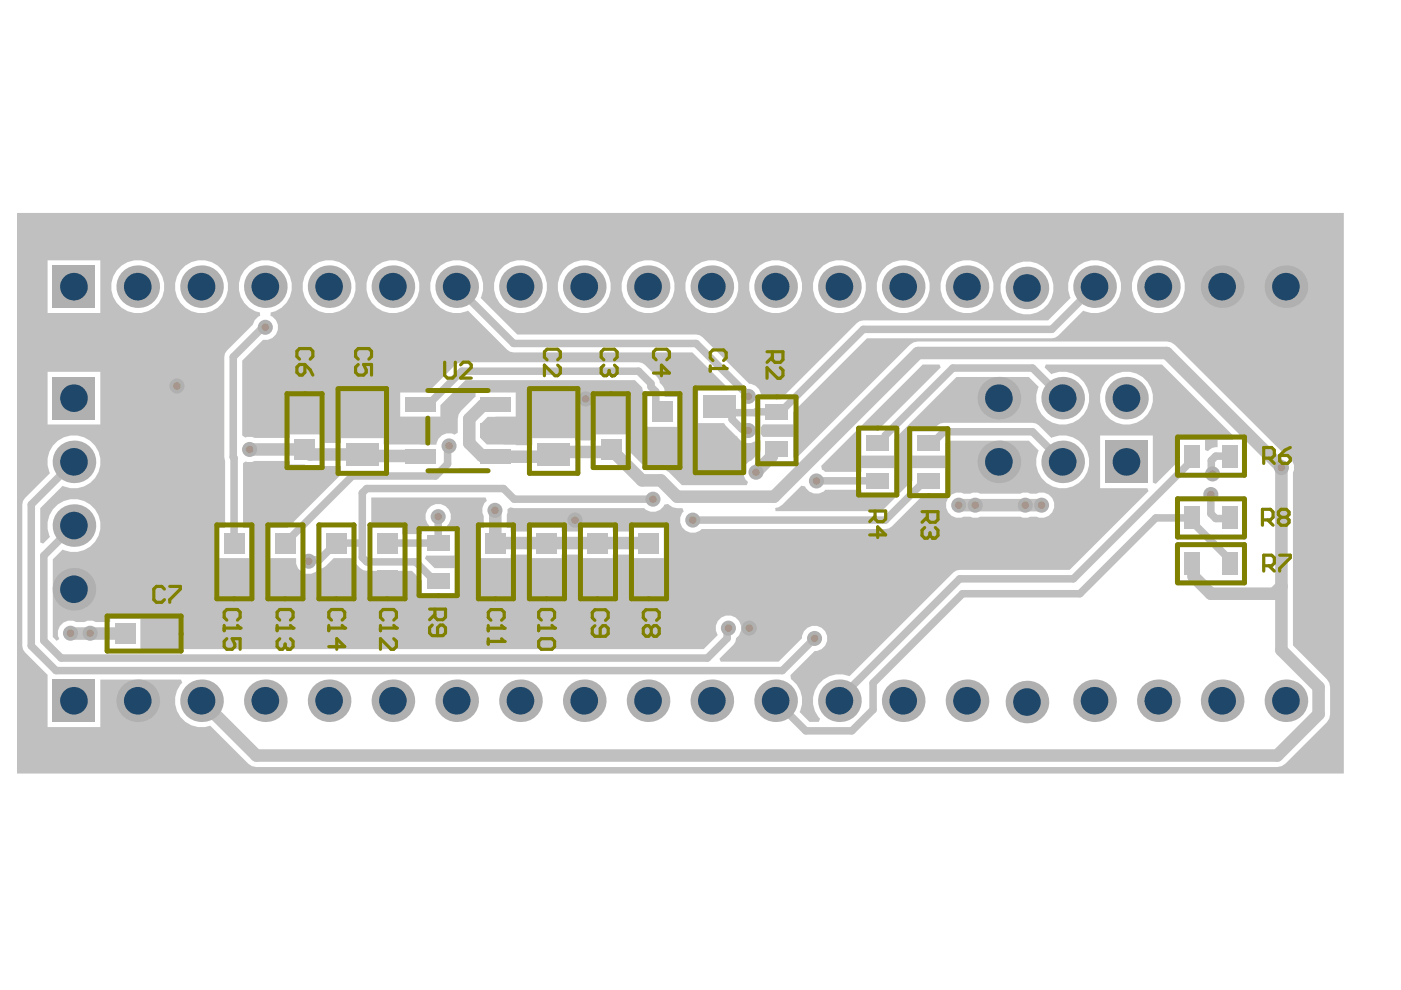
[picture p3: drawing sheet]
<svg xmlns="http://www.w3.org/2000/svg" width="297mm" height="210mm" viewBox="0 0 297 210" stroke-linecap="round" stroke-linejoin="round" font-family="sans-serif">
<path d="M3.6 45.1v118.9h281.3v-118.9zM10.1 55.2h11.2v11.2h-11.2zM23.6 60.8a5.6 5.6 0 0 1 11.2 0 5.6 5.6 0 0 1-11.2 0zM37.1 60.8a5.6 5.6 0 0 1 11.3 0 5.6 5.6 0 0 1-11.3 0zM64.1 60.8a5.7 5.7 0 0 1 11.3 0 5.7 5.7 0 0 1-11.3 0zM77.7 60.8a5.6 5.6 0 0 1 11.2 0 5.6 5.6 0 0 1-11.2 0zM11.2 94.5a5.6 5.6 0 0 1 7.6-1.3 5.6 5.6 0 0 1 1.8 7.4 5.6 5.6 0 0 1-7.3 2.4l-4.8 4.8v7.2l.7 .3 1.4-1.5a5.6 5.6 0 0 1 4.3-7.9 5.6 5.6 0 0 1 6.3 6.3 5.6 5.6 0 0 1-7.9 4.3l-2.1 2.1v16.5l.8 .8 .6-.4a2.65 2.65 0 0 1 .4-3.2 2.65 2.65 0 0 1 3.2-.4h1.7l.7-.3h1l.7 .3h3.1v-.7h6.4v6.4h.6h118.8l3-2.9-.4-1a2.71 2.71 0 0 1 3.6-3.1 2.71 2.71 0 0 1 .7 4.8l-.2 .7-.4 .6-3 3 .3 .6h12.3l4.9-5a2.68 2.68 0 0 1 2.7-2.6 2.68 2.68 0 0 1 2.7 2.6 2.68 2.68 0 0 1-2.7 2.7l-5.1 5.2 .1 .8a5.5 5.5 0 0 1 1.8 7l2.1 2.1h2l.3-.7-.4-.4a5.6 5.6 0 0 1 0-6.9 5.6 5.6 0 0 1 6.6-1.7l22-22 .6-.4 .8-.2h23.3l16.7-16.7-.3-.6h-10v-11.2h11.2v10l.6 .3 5.2-5.1v-4.2h5.3v2.1l.6 .3a2.18 2.18 0 0 1 2.1-.9v-1.5h3.3l.2-.7-15.3-15.3h-24.7l-.2 .6 1.4 1.4 .3-.1a5.6 5.6 0 0 1 7.7 4.5 5.6 5.6 0 0 1-6.4 6.3 5.6 5.6 0 0 1-4.3-8l-2.1-2.1h-15.3l-13.2 13.2-.1 3.5h-6.9v-5.3h3.6l13.2-13.4-.2-.6h-3.6l-21.5 21.5 .2 .8 .6 .4h7.7v-.7h6.9v5.3h-6.9v-.8h-7.6a2.6 2.6 0 0 1-4.3-.7l-.8-.1-4.1 4-.7 .6-.7 .1v.7h22.6l6.4-6.5v-2.6h7v5.3h-4.3l-7 7-.6 .4-.8 .2h-39l-.3 .3a2.68 2.68 0 0 1-3.6-.5 2.68 2.68 0 0 1 .2-3.6l-.3-.7-2.1-.1-1-.8-.8 .2a2.6 2.6 0 0 1-4.2 .7h-27.6l-.8-.1-.6 .3-.1 1.2v2.9h.8v.7h4.4v-.7h6.4v.7h4.4v-.7h6.4v.7h4.4v-.7h6.4v6.3h-6.4v-.7h-4.4v.7h-6.4v-.7h-4.4v.7h-6.4v-.7h-4.4v.7h-6.4v-6.3h.7v-2.6l-.3-.7v-1l.4-1 .5-.5-.3-.7h-24.2v5.8l.2 .7h6.4v1.2h4.1v-.7h1.6v-1.1l-.4-.4a2.7 2.7 0 0 1 .6-3.6 2.7 2.7 0 0 1 3.7 .3 2.7 2.7 0 0 1-.1 3.7v1.1h1.6v5.3h-6l-.3 .6 2 2.1h4.3v5.3h-7v-2.7l-2.1-2.1h-9.6a3.6 3.6 0 0 1-2.7-2.3l-.5-.4h-3.7l-1.7 1.7-.7 .4-.8 .2a2.7 2.7 0 0 1-3.3 .9 2.7 2.7 0 0 1-1.5-3l-.1-.2h-5.4v-6.3h3.7l11.5-11.6-.2-.6v-1h-6.6l-1.1-.3h-3.2v-.8h-7.4l-.6 .3-1.3-.2-.6 .4v13.8h1.3v6.3h-6.4v-6.3h1.3l-.1-36.3 .1-.8 .4-.6 5.5-5.4 .4-1 .7-.8 .5-.1-.1-.7a5.6 5.6 0 0 1-3.5-8.7 5.6 5.6 0 0 1 9.3 0 5.6 5.6 0 0 1-3.5 8.7l-.1 .7 .5 .1a2.71 2.71 0 0 1 1 3.3 2.71 2.71 0 0 1-3 1.7l-4.4 4.4v15.8l.6 .5 .4-.2h1l.6 .3h7.4v-.8h6.4v1.8h4.5v-1h9v1.3l11.2 .1v-.3a2.66 2.66 0 0 1 3.9-1.8l.7-.5v-2.9l.1-.9 .6-.8 3-3v-.9h8.5v5.1l-5.9 .1-1.5 1.4v3.2l1.3 1.2 9.7 .2v-1.5h9v.5h4.5v-1.3h6.4v2.9l4.3 4.4h3l.9 .2 .8 .5 2.8 2.8h13.7l.3-.7a2.62 2.62 0 0 1 .7-4.6l1.9-1.9 .1-2.3-.7-.3-.4 .4a2.67 2.67 0 0 1-3.9-.9l-2.4-2.3-.4-.6h-5.5v-6.9h6l.3-.6-7.5-7.5h-37.9l-.7-.1-.7-.4-8.3-8.4a5.6 5.6 0 0 1-7.9-4.2 5.6 5.6 0 0 1 6.3-6.4 5.6 5.6 0 0 1 4.3 8l7.8 7.7h37.9l.7 .2 .6 .4 9.9 9.9h.4a2.84 2.84 0 0 1 2.2 3.3h4.1l16.2-16.2 .6-.4 .7-.2h39.2l4.8-4.7a5.6 5.6 0 0 1 4.2-8 5.6 5.6 0 0 1 6.4 6.4 5.6 5.6 0 0 1-7.9 4.2l-5.3 5.4-.7 .4-.7 .1h-39.2l-15.6 15.6v2.7h-6.5l-.4 .7a2.59 2.59 0 0 0 .4 1.9h6.5v4.3l.6 .3 24.1-24.1 .8-.5 .9-.2h52.8l.9 .2 .8 .5 23.6 23.6a2.54 2.54 0 0 1 1.4 3.5v36.6l7.2 7.2 .5 .8 .2 .9v5.7l-.2 1-.5 .8-8.8 8.7-.8 .5-.9 .2h-216.4l-1-.2-.8-.5-8-8-1.1 .3a5.6 5.6 0 0 1-5.8-3 5.6 5.6 0 0 1 .9-6.4l-.2-.7h-17.1v10.1h-11.2v-11.1l-4.8-4.8-.4-.6-.2-.8v-29.9l.2-.8 .4-.6 5.3-5.3a5.5 5.5 0 0 1 .6-5.8zM104.7 60.8a5.6 5.6 0 0 1 11.3 0 5.6 5.6 0 0 1-11.3 0zM118.2 60.8a5.6 5.6 0 0 1 11.3 0 5.6 5.6 0 0 1-11.3 0zM131.8 60.8a5.6 5.6 0 0 1 11.2 0 5.6 5.6 0 0 1-11.2 0zM145.3 60.8a5.6 5.6 0 0 1 11.3 0 5.6 5.6 0 0 1-11.3 0zM158.8 60.8a5.6 5.6 0 0 1 11.3 0 5.6 5.6 0 0 1-11.3 0zM172.3 60.8a5.6 5.6 0 0 1 11.3 0 5.6 5.6 0 0 1-11.3 0zM185.9 60.8a5.6 5.6 0 0 1 11.2 0 5.6 5.6 0 0 1-11.2 0zM199.4 60.8a5.6 5.6 0 0 1 11.3 0 5.6 5.6 0 0 1-11.3 0zM240 60.8a5.6 5.6 0 0 1 11.2 0 5.6 5.6 0 0 1-11.2 0zM212.1 61.1a5.7 5.7 0 0 1 11.3 0 5.7 5.7 0 0 1-11.3 0zM84.9 83.2h5.8l5.9-5.8 .6-.4 .7-.2h37.5l.7 .2 .6 .4 2.7 2.6 .4 .6 .1 .6a2.74 2.74 0 0 1 1 2.9h2.7v6.4h-6.4l-.1-6.7-.8-1.1-.2-.6-1.5-1.5h-35.9l-5.3 5.3v2.4h-8.5zM10.1 78.8h11.2v11.2h-11.2zM233.2 84.4a5.7 5.7 0 0 1 11.3 0 5.7 5.7 0 0 1-11.3 0zM193.4 91.3h4.3l1.1-1.1 .6-.4 .7-.2h18.8l.7 .2 .7 .4 2.6 2.7a5.6 5.6 0 0 1 8 4.2 5.6 5.6 0 0 1-6.4 6.4 5.6 5.6 0 0 1-4.3-8l-2.1-2.1h-17.2l-.5 .6v2.6h-7zM201.8 104.9l.9-.4h1.1l.5 .2h1.4l.5-.2h1.1l.5 .2h8.5l.6-.2 2.9 .2a2.68 2.68 0 0 1 3.7 2.4 2.68 2.68 0 0 1-3.7 2.4h-1.4l-.5 .3h-1l-.6-.3h-8.5l-.5 .3-3-.3a2.68 2.68 0 0 1-3.4-1.1 2.68 2.68 0 0 1 .9-3.5z" fill="#c0c0c0"/>
<path d="M89.1 85.8h1.7l7.1-7.1h37.5l2.6 2.6v.7l1 1v3l1.4 1.3M196.9 93.9h.8l2.4-2.4h18.8l6.4 6.4M225.3 84.4l-6.4-6.4h-16.9l-14.3 14.3v.8l-.8 .8h-.8M260.8 96.7h-3l-1 .9v2.6l.3 .3M256.7 104.8v4.1l1.1 1h2.7l.2-.1M159.8 131.8l-.9 1v.4" fill="none" stroke="#c0c0c0" stroke-width="1.6"/>
<path d="M52.9 99.3h.1M64.6 95.3l1.1 1.1h11.1l.3 .3h11.9l.1 .1M105.1 85.8l-.2 .1h-2.5l-2.9 2.9v5.2l2.7 2.7h4.4l.2 .1h10.1l1-1h11.1l.6-.5 6.5 6.5h4l3.5 3.5h20.5l30.5-30.5h52.8l24.3 24.3v38.7l7.9 7.9v5.7l-8.8 8.8h-216.4l-11.7-11.6M165.5 95.3h-1.6l-.2 .3v1.2l-3.4 3.3M104.9 108.2l.2 6.9h10.8M126.7 115.1h10.8M252.8 119.5l.3 .3v2.4l3.6 3.7h13.4l1.6-1.6" fill="none" stroke="#c0c0c0" stroke-width="2.7"/>
<circle cx="160.3" cy="100.1" r="1.33" fill="#c0c0c0"/>
<path d="M52.9 95.3h11.7M115.9 115.1h10.8M203.3 107.1h17.5M14.9 134.3l11.7 .1" fill="none" stroke="#c0c0c0" stroke-width="2.7"/>
<g fill="none" stroke="#c0c0c0" stroke-width="1.6">
<path d="M56.3 69.4h-.6l-6.2 6.3 .1 39.4M96.8 60.8l12.1 12h38.7l11.1 11.1v.1M232.1 60.8l-9.1 9h-40l-17.5 17.5-10.3 .2M15.7 97.9l-9.1 9.1v29.9l5.3 5.3h154l6.8-6.8M95.2 94.5l-.3 .4v3.5l-2.6 2.5h-17.6l-14.3 14.2M152.5 86.3l1.3 1.2h1.1l.3 .3v1.1l2.1 2.1h1.1l.3 .3M252.8 96.7v.8l-25.2 25.2h-24.1l-25.5 25.5v.4M15.7 111.4l-6.4 6.4v18l3.7 3.7h137l4.2-4.1v-1.9l.2-.3M76.8 115.1h-5.5l-3.6 3.6h-1.9l-.4 .3M92.9 109.5v5.6h-10.8M138.4 105.8h-29.4l-2.2-2.2h-29.1l-.9 .9v13.7l.9 .9h10.4l4 4h.8M186.1 101.9l-13 .1"/>
<path d="M196.9 101.9h-.8l-8.4 8.4h-40.8M260.8 119.5l-.8-.8v-.8l-7.3-7.3v-.8h-7.6l-16.1 16.1h-24.9l-19 18.9v5.7l-4.5 4.5h-9.8l-6.4-6.4"/>
</g>
<circle cx="257.1" cy="100.5" r="1.6" fill="#b0b0b0"/>
<circle cx="257.1" cy="100.5" r=".8" fill="#a6968d"/>
<circle cx="256.7" cy="104.8" r="1.6" fill="#b0b0b0"/>
<circle cx="256.7" cy="104.8" r=".8" fill="#a6968d"/>
<circle cx="271.7" cy="99.1" r="1.6" fill="#b0b0b0"/>
<circle cx="271.7" cy="99.1" r=".8" fill="#a6968d"/>
<circle cx="124.2" cy="84.6" r="1.6" fill="#b0b0b0"/>
<circle cx="124.2" cy="84.6" r=".8" fill="#a6968d"/>
<circle cx="158.9" cy="133.2" r="1.6" fill="#b0b0b0"/>
<circle cx="158.9" cy="133.2" r=".8" fill="#a6968d"/>
<circle cx="37.5" cy="81.8" r="1.6" fill="#b0b0b0"/>
<circle cx="37.5" cy="81.8" r=".8" fill="#a6968d"/>
<circle cx="121.9" cy="110.3" r="1.6" fill="#b0b0b0"/>
<circle cx="121.9" cy="110.3" r=".8" fill="#a6968d"/>
<circle cx="104.9" cy="108.2" r="1.6" fill="#b0b0b0"/>
<circle cx="104.9" cy="108.2" r=".8" fill="#a6968d"/>
<circle cx="160.3" cy="100.1" r="1.6" fill="#b0b0b0"/>
<circle cx="160.3" cy="100.1" r=".8" fill="#a6968d"/>
<circle cx="52.9" cy="95.3" r="1.6" fill="#b0b0b0"/>
<circle cx="52.9" cy="95.3" r=".8" fill="#a6968d"/>
<circle cx="203.3" cy="107.1" r="1.6" fill="#b0b0b0"/>
<circle cx="203.3" cy="107.1" r=".8" fill="#a6968d"/>
<circle cx="206.8" cy="107.1" r="1.6" fill="#b0b0b0"/>
<circle cx="206.8" cy="107.1" r=".8" fill="#a6968d"/>
<circle cx="220.8" cy="107.1" r="1.6" fill="#b0b0b0"/>
<circle cx="220.8" cy="107.1" r=".8" fill="#a6968d"/>
<circle cx="217.4" cy="107.1" r="1.6" fill="#b0b0b0"/>
<circle cx="217.4" cy="107.1" r=".8" fill="#a6968d"/>
<circle cx="14.9" cy="134.3" r="1.6" fill="#b0b0b0"/>
<circle cx="14.9" cy="134.3" r=".8" fill="#a6968d"/>
<circle cx="19.1" cy="134.3" r="1.6" fill="#b0b0b0"/>
<circle cx="19.1" cy="134.3" r=".8" fill="#a6968d"/>
<circle cx="158.7" cy="84" r="1.6" fill="#b0b0b0"/>
<circle cx="158.7" cy="84" r=".8" fill="#a6968d"/>
<circle cx="158.7" cy="91.3" r="1.6" fill="#b0b0b0"/>
<circle cx="158.7" cy="91.3" r=".8" fill="#a6968d"/>
<circle cx="138.4" cy="105.8" r="1.6" fill="#b0b0b0"/>
<circle cx="138.4" cy="105.8" r=".8" fill="#a6968d"/>
<circle cx="92.9" cy="109.5" r="1.6" fill="#b0b0b0"/>
<circle cx="92.9" cy="109.5" r=".8" fill="#a6968d"/>
<circle cx="56.3" cy="69.4" r="1.6" fill="#b0b0b0"/>
<circle cx="56.3" cy="69.4" r=".8" fill="#a6968d"/>
<circle cx="95.2" cy="94.5" r="1.6" fill="#b0b0b0"/>
<circle cx="95.2" cy="94.5" r=".8" fill="#a6968d"/>
<circle cx="65.5" cy="119" r="1.6" fill="#b0b0b0"/>
<circle cx="65.5" cy="119" r=".8" fill="#a6968d"/>
<circle cx="154.4" cy="133.2" r="1.6" fill="#b0b0b0"/>
<circle cx="154.4" cy="133.2" r=".8" fill="#a6968d"/>
<circle cx="172.7" cy="135.4" r="1.6" fill="#b0b0b0"/>
<circle cx="172.7" cy="135.4" r=".8" fill="#a6968d"/>
<circle cx="146.9" cy="110.3" r="1.6" fill="#b0b0b0"/>
<circle cx="146.9" cy="110.3" r=".8" fill="#a6968d"/>
<circle cx="173.1" cy="102" r="1.6" fill="#b0b0b0"/>
<circle cx="173.1" cy="102" r=".8" fill="#a6968d"/>
<circle cx="272.6" cy="148.6" r="4.5" fill="#b0b0b0"/>
<circle cx="272.6" cy="148.6" r="2.93" fill="#1f4769"/>
<circle cx="272.6" cy="60.8" r="4.5" fill="#b0b0b0"/>
<circle cx="272.6" cy="60.8" r="2.93" fill="#1f4769"/>
<circle cx="259.1" cy="148.6" r="4.5" fill="#b0b0b0"/>
<circle cx="259.1" cy="148.6" r="2.93" fill="#1f4769"/>
<circle cx="259.1" cy="60.8" r="4.5" fill="#b0b0b0"/>
<circle cx="259.1" cy="60.8" r="2.93" fill="#1f4769"/>
<circle cx="245.6" cy="148.6" r="4.5" fill="#b0b0b0"/>
<circle cx="245.6" cy="148.6" r="2.93" fill="#1f4769"/>
<circle cx="245.6" cy="60.8" r="4.5" fill="#b0b0b0"/>
<circle cx="245.6" cy="60.8" r="2.93" fill="#1f4769"/>
<circle cx="238.8" cy="84.4" r="4.5" fill="#b0b0b0"/>
<circle cx="238.8" cy="84.4" r="2.93" fill="#1f4769"/>
<path d="M234.3 93.4h9.1v9h-9.1z" fill-rule="evenodd" fill="#b0b0b0"/>
<circle cx="238.8" cy="97.9" r="2.93" fill="#1f4769"/>
<circle cx="232.1" cy="60.8" r="4.5" fill="#b0b0b0"/>
<circle cx="232.1" cy="60.8" r="2.93" fill="#1f4769"/>
<circle cx="232.1" cy="148.6" r="4.5" fill="#b0b0b0"/>
<circle cx="232.1" cy="148.6" r="2.93" fill="#1f4769"/>
<circle cx="225.3" cy="97.9" r="4.5" fill="#b0b0b0"/>
<circle cx="225.3" cy="97.9" r="2.93" fill="#1f4769"/>
<circle cx="225.3" cy="84.4" r="4.5" fill="#b0b0b0"/>
<circle cx="225.3" cy="84.4" r="2.93" fill="#1f4769"/>
<circle cx="217.7" cy="61" r="4.5" fill="#b0b0b0"/>
<circle cx="217.7" cy="61.1" r="2.93" fill="#1f4769"/>
<circle cx="217.7" cy="148.8" r="4.5" fill="#b0b0b0"/>
<circle cx="217.7" cy="148.8" r="2.93" fill="#1f4769"/>
<circle cx="211.8" cy="97.9" r="4.5" fill="#b0b0b0"/>
<circle cx="211.8" cy="97.9" r="2.93" fill="#1f4769"/>
<circle cx="211.8" cy="84.4" r="4.5" fill="#b0b0b0"/>
<circle cx="211.8" cy="84.4" r="2.93" fill="#1f4769"/>
<circle cx="205" cy="60.8" r="4.5" fill="#b0b0b0"/>
<circle cx="205" cy="60.8" r="2.93" fill="#1f4769"/>
<circle cx="205" cy="148.6" r="4.5" fill="#b0b0b0"/>
<circle cx="205" cy="148.6" r="2.93" fill="#1f4769"/>
<circle cx="191.5" cy="60.8" r="4.5" fill="#b0b0b0"/>
<circle cx="191.5" cy="60.8" r="2.93" fill="#1f4769"/>
<circle cx="191.5" cy="148.6" r="4.5" fill="#b0b0b0"/>
<circle cx="191.5" cy="148.6" r="2.93" fill="#1f4769"/>
<circle cx="178" cy="148.6" r="4.5" fill="#b0b0b0"/>
<circle cx="178" cy="148.6" r="2.93" fill="#1f4769"/>
<circle cx="178" cy="60.8" r="4.5" fill="#b0b0b0"/>
<circle cx="178" cy="60.8" r="2.93" fill="#1f4769"/>
<circle cx="164.4" cy="60.8" r="4.5" fill="#b0b0b0"/>
<circle cx="164.5" cy="60.8" r="2.93" fill="#1f4769"/>
<circle cx="164.4" cy="148.6" r="4.5" fill="#b0b0b0"/>
<circle cx="164.5" cy="148.6" r="2.93" fill="#1f4769"/>
<circle cx="150.9" cy="60.8" r="4.5" fill="#b0b0b0"/>
<circle cx="150.9" cy="60.8" r="2.93" fill="#1f4769"/>
<circle cx="150.9" cy="148.6" r="4.5" fill="#b0b0b0"/>
<circle cx="150.9" cy="148.6" r="2.93" fill="#1f4769"/>
<circle cx="137.4" cy="60.8" r="4.5" fill="#b0b0b0"/>
<circle cx="137.4" cy="60.8" r="2.93" fill="#1f4769"/>
<circle cx="137.4" cy="148.6" r="4.5" fill="#b0b0b0"/>
<circle cx="137.4" cy="148.6" r="2.93" fill="#1f4769"/>
<circle cx="123.9" cy="60.8" r="4.5" fill="#b0b0b0"/>
<circle cx="123.9" cy="60.8" r="2.93" fill="#1f4769"/>
<circle cx="123.9" cy="148.6" r="4.5" fill="#b0b0b0"/>
<circle cx="123.9" cy="148.6" r="2.93" fill="#1f4769"/>
<circle cx="110.4" cy="148.6" r="4.5" fill="#b0b0b0"/>
<circle cx="110.4" cy="148.6" r="2.93" fill="#1f4769"/>
<circle cx="96.8" cy="148.6" r="4.5" fill="#b0b0b0"/>
<circle cx="96.8" cy="148.6" r="2.93" fill="#1f4769"/>
<circle cx="83.3" cy="148.6" r="4.5" fill="#b0b0b0"/>
<circle cx="83.3" cy="148.6" r="2.93" fill="#1f4769"/>
<circle cx="69.8" cy="148.6" r="4.5" fill="#b0b0b0"/>
<circle cx="69.8" cy="148.6" r="2.93" fill="#1f4769"/>
<circle cx="56.3" cy="148.6" r="4.5" fill="#b0b0b0"/>
<circle cx="56.3" cy="148.6" r="2.93" fill="#1f4769"/>
<circle cx="42.7" cy="148.6" r="4.5" fill="#b0b0b0"/>
<circle cx="42.7" cy="148.6" r="2.93" fill="#1f4769"/>
<path d="M11.2 144.1h9v9h-9z" fill-rule="evenodd" fill="#b0b0b0"/>
<circle cx="15.7" cy="148.6" r="2.93" fill="#1f4769"/>
<circle cx="29.2" cy="148.6" r="4.5" fill="#b0b0b0"/>
<circle cx="29.2" cy="148.6" r="2.93" fill="#1f4769"/>
<circle cx="15.7" cy="124.9" r="4.5" fill="#b0b0b0"/>
<circle cx="15.7" cy="124.9" r="2.93" fill="#1f4769"/>
<circle cx="15.7" cy="111.4" r="4.5" fill="#b0b0b0"/>
<circle cx="15.7" cy="111.4" r="2.93" fill="#1f4769"/>
<circle cx="15.7" cy="97.9" r="4.5" fill="#b0b0b0"/>
<circle cx="15.7" cy="97.9" r="2.93" fill="#1f4769"/>
<path d="M11.2 79.9h9v9h-9z" fill-rule="evenodd" fill="#b0b0b0"/>
<circle cx="15.7" cy="84.4" r="2.93" fill="#1f4769"/>
<circle cx="110.4" cy="60.8" r="4.5" fill="#b0b0b0"/>
<circle cx="110.4" cy="60.8" r="2.93" fill="#1f4769"/>
<circle cx="96.8" cy="60.8" r="4.5" fill="#b0b0b0"/>
<circle cx="96.8" cy="60.8" r="2.93" fill="#1f4769"/>
<circle cx="83.3" cy="60.8" r="4.5" fill="#b0b0b0"/>
<circle cx="83.3" cy="60.8" r="2.93" fill="#1f4769"/>
<circle cx="69.8" cy="60.8" r="4.5" fill="#b0b0b0"/>
<circle cx="69.8" cy="60.8" r="2.93" fill="#1f4769"/>
<circle cx="56.3" cy="60.8" r="4.5" fill="#b0b0b0"/>
<circle cx="56.3" cy="60.8" r="2.93" fill="#1f4769"/>
<circle cx="42.7" cy="60.8" r="4.5" fill="#b0b0b0"/>
<circle cx="42.7" cy="60.8" r="2.93" fill="#1f4769"/>
<path d="M11.2 56.3h9v9h-9z" fill-rule="evenodd" fill="#b0b0b0"/>
<circle cx="15.7" cy="60.8" r="2.93" fill="#1f4769"/>
<circle cx="29.2" cy="60.8" r="4.5" fill="#b0b0b0"/>
<circle cx="29.2" cy="60.8" r="2.93" fill="#1f4769"/>
<g fill="#c0c0c0">
<path d="M24.4 132.3h4.3v4.2h-4.3z" fill-rule="evenodd"/>
<path d="M101.9 89.8h6.4v3h-6.4z" fill-rule="evenodd"/>
<path d="M101.9 84.3h6.4v3h-6.4z" fill-rule="evenodd"/>
<path d="M85.9 95.3h6.4v3h-6.4z" fill-rule="evenodd"/>
<path d="M85.9 84.3h6.4v3h-6.4z" fill-rule="evenodd"/>
<path d="M138.2 85.2h4.3v4.2h-4.3z" fill-rule="evenodd"/>
<path d="M194.5 92.3h4.8v3.2h-4.8z" fill-rule="evenodd"/>
<path d="M183.7 92.3h4.8v3.2h-4.8z" fill-rule="evenodd"/>
<path d="M259.2 94.3h3.2v4.8h-3.2z" fill-rule="evenodd"/>
<path d="M259.1 107.4h3.2v4.8h-3.2z" fill-rule="evenodd"/>
<path d="M138.2 93.2h4.3v4.2h-4.3z" fill-rule="evenodd"/>
<path d="M32.4 132.3h4.3v4.2h-4.3z" fill-rule="evenodd"/>
<path d="M113.9 83.9h6.9v4.7h-6.9z" fill-rule="evenodd"/>
<path d="M113.9 94h6.9v4.8h-6.9z" fill-rule="evenodd"/>
<path d="M73.4 83.9h6.9v4.7h-6.9z" fill-rule="evenodd"/>
<path d="M73.4 94h6.9v4.7h-6.9z" fill-rule="evenodd"/>
<path d="M101.9 95.3h6.4v3h-6.4z" fill-rule="evenodd"/>
<path d="M149.1 83.9h6.9v4.7h-6.9z" fill-rule="evenodd"/>
<path d="M162.3 93.7h4.8v3.2h-4.8z" fill-rule="evenodd"/>
<path d="M194.5 100.3h4.8v3.2h-4.8z" fill-rule="evenodd"/>
<path d="M251.2 94.3h3.2v4.8h-3.2z" fill-rule="evenodd"/>
<path d="M251.2 117.1h3.2v4.8h-3.2z" fill-rule="evenodd"/>
<path d="M259.2 117.1h3.2v4.8h-3.2z" fill-rule="evenodd"/>
<path d="M251.1 107.4h3.2v4.8h-3.2z" fill-rule="evenodd"/>
<path d="M127.4 93.2h4.3v4.2h-4.3z" fill-rule="evenodd"/>
<path d="M47.5 121h4.3v4.2h-4.3z" fill-rule="evenodd"/>
<path d="M58.3 121h4.3v4.2h-4.3z" fill-rule="evenodd"/>
<path d="M69.1 121h4.3v4.2h-4.3z" fill-rule="evenodd"/>
<path d="M80 121h4.2v4.2h-4.2z" fill-rule="evenodd"/>
<path d="M102.9 121h4.3v4.2h-4.3z" fill-rule="evenodd"/>
<path d="M113.8 121h4.2v4.2h-4.2z" fill-rule="evenodd"/>
<path d="M124.6 121h4.2v4.2h-4.2z" fill-rule="evenodd"/>
<path d="M135.4 121h4.3v4.2h-4.3z" fill-rule="evenodd"/>
<path d="M62.5 85.2h4.3v4.2h-4.3z" fill-rule="evenodd"/>
<path d="M127.4 85.2h4.3v4.2h-4.3z" fill-rule="evenodd"/>
<path d="M149.1 94h6.9v4.7h-6.9z" fill-rule="evenodd"/>
<path d="M102.9 113h4.3v4.3h-4.3z" fill-rule="evenodd"/>
<path d="M113.8 113h4.2v4.3h-4.2z" fill-rule="evenodd"/>
<path d="M124.6 113h4.2v4.3h-4.2z" fill-rule="evenodd"/>
<path d="M135.4 113h4.3v4.3h-4.3z" fill-rule="evenodd"/>
<path d="M62.5 93.2h4.3v4.2h-4.3z" fill-rule="evenodd"/>
<path d="M183.7 100.3h4.8v3.2h-4.8z" fill-rule="evenodd"/>
<path d="M162.3 85.7h4.8v3.2h-4.8z" fill-rule="evenodd"/>
<path d="M90.5 121.5h4.8v3.2h-4.8z" fill-rule="evenodd"/>
<path d="M90.5 113.5h4.8v3.2h-4.8z" fill-rule="evenodd"/>
<path d="M80 113h4.2v4.3h-4.2z" fill-rule="evenodd"/>
<path d="M69.1 113h4.3v4.3h-4.3z" fill-rule="evenodd"/>
<path d="M58.3 113h4.3v4.3h-4.3z" fill-rule="evenodd"/>
<path d="M47.5 113h4.3v4.3h-4.3z" fill-rule="evenodd"/>
</g>
<g fill="none" stroke="#808000" stroke-width="1.1">
<path d="M60.9 83.5h7.4v15.6h-7.4zM71.7 82.4h10.3v18h-10.3v-17.9M90.7 88.6v5.4M90.7 82.8h12.8M103.5 99.8h-12.8M112.2 82.4h10.3v18h-10.3v-17.9M125.8 83.5h7.4v15.6h-7.4zM136.7 83.5h7.5v15.6h-7.5zM160.7 84.1h8.1M160.7 84.3v14h8.1v-14M182 90.8h8.1M182 90.9v14h8.1v-14"/>
<path d="M249.6 92.7v8.1M249.8 92.7h14.1v8.1h-14.1M46 111.3h7.4v15.7h-7.4zM56.8 111.3h7.4v15.7h-7.4zM67.6 111.3h7.5v15.7h-7.5zM78.4 111.3h7.5v15.7h-7.5zM101.4 111.3h7.5v15.7h-7.5zM112.2 111.3h7.5v15.7h-7.5zM123.1 111.3h7.4v15.7h-7.4zM133.9 111.3h7.4v15.7h-7.4zM157.7 100.1v-17.8h-10.3v17.9h10.3M192.8 105.1h8.2"/>
<path d="M192.8 105v-14.1h8.2v14.1M249.6 115.5v8.1M249.8 115.5h14.1v8.1h-14.1M263.7 105.8h-14v8.1h14M263.9 105.8v8.1M22.7 130.6h15.7v7.4h-15.7zM88.8 126.3h8.2M88.8 126.2v-14.1h8.2v14.1"/>
</g>
<g fill="none" stroke="#808000" stroke-width=".68">
<path d="M94.3 76.8v2.8l.5 .6h1.2l.5-.6v-2.8M97.7 77.3l.5-.5h1.2l.5 .5v.6l-2.2 2.3h2.2M267.9 97.1h1.7l.6-.5v-1.2l-.6-.5h-1.7v3.4M269.1 97.1l1.1 1.2M271.3 96.6h1.7l.6 .5v.6l-.6 .6h-1.1l-.6-.6zM273.6 94.9l-1.2 .5-1.1 1.2M184.4 108.3h3.4v1.7l-.6 .6h-1.1l-.6-.6v-1.7M184.4 113.4h3.4l-1.7-1.7v2.3M185.5 109.5l-1.1 1.1M195.5 108.5h3.4v1.7l-.6 .5h-1.1l-.6-.5v-1.7M196.6 109.6l-1.1 1.1M198.3 111.9l.6 .5v1.1l-.6 .6h-.6"/>
<path d="M267.7 110.2h1.7l.5-.5v-1.2l-.5-.5h-1.7v3.4M267.9 120h1.7l.6-.6v-1.1l-.6-.6h-1.7v3.4M268.8 110.2l1.1 1.2M269.1 120l1.1 1.1M271.3 117.7h2.3v.6l-2.3 2.2v.6M271.6 109.7l-.6-.6v-.6l.6-.5h1.1l.6 .5v.6l-.6 .6M271.6 109.7l-.6 .5v.6l.6 .6h1.1l.6-.6v-.6l-.6-.5M271.6 109.7h1.1M34.9 124.9l-.6-.6h-1.1l-.6 .6v2.2l.6 .6h1.1l.6-.6M36 124.3h2.2v.6l-2.2 2.2v.6M91.1 129.1h3.4v1.7l-.6 .6h-1.1l-.6-.6v-1.7M91.6 132.5l-.5 .6v1.1l.5 .6h2.3l.6-.6v-1.1l-.6-.6h-.6l-.5 .6v1.7"/>
<path d="M92.2 130.3l-1.1 1.1"/>
</g>
<circle cx="197.7" cy="114.1" r=".34" fill="#808000"/>
<path d="M162.6 74.6h3.4v1.7l-.6 .5h-1.1l-.5-.5v-1.7M163.8 75.7l-1.2 1.1M165.4 78l.6 .5v1.1l-.6 .6h-.5l-2.3-2.2v2.2M196.1 111.9l-.6 .5v1.1l.6 .6h.5l.6-.6M197.2 113.5l.5 .6M197.2 113v.5M47.5 132.6v1.1M47.5 133.2h3.4M48.1 131.5l-.6-.6v-1.1l.6-.6h2.2l.6 .6v1.1l-.6 .6" fill="none" stroke="#808000" stroke-width=".68"/>
<circle cx="50.9" cy="133.2" r=".34" fill="#808000"/>
<path d="M48.1 135.4l-.6 .6v1.1l.6 .6h1.1l.6-.6v-.6l-.6-1.1h1.7v2.3M50.3 132.6l.6 .6M69.7 132.6v1.1M69.7 133.2h3.4M70.3 131.5l-.6-.6v-1.1l.6-.6h2.2l.6 .6v1.1l-.6 .6" fill="none" stroke="#808000" stroke-width=".68"/>
<circle cx="73.1" cy="133.2" r=".34" fill="#808000"/>
<path d="M58.8 132.6v1.1M58.8 133.2h3.3M59.3 131.5l-.5-.6v-1.1l.5-.6h2.3l.5 .6v1.1l-.5 .6M69.7 137.1h3.4l-1.7-1.7v2.3M72.5 132.6l.6 .6" fill="none" stroke="#808000" stroke-width=".68"/>
<circle cx="62.1" cy="133.2" r=".34" fill="#808000"/>
<path d="M61.6 132.6l.5 .6M61.6 135.4l.5 .6v1.1l-.5 .6h-.6" fill="none" stroke="#808000" stroke-width=".68"/>
<circle cx="61" cy="137.7" r=".34" fill="#808000"/>
<path d="M59.3 135.4l-.5 .6v1.1l.5 .6h.6l.5-.6M60.4 137.1l.6 .6M60.4 136.5v.6M80.7 132.6v1.1M80.7 133.2h3.3M81.2 131.5l-.5-.6v-1.1l.5-.6h2.3l.5 .6v1.1l-.5 .6" fill="none" stroke="#808000" stroke-width=".68"/>
<circle cx="84" cy="133.2" r=".34" fill="#808000"/>
<path d="M83.5 132.6l.5 .6M83.5 135.4l.5 .6v1.1l-.5 .6h-.6l-2.2-2.3v2.3M103.5 132.6v1.2M103.5 133.2h3.4M104.1 131.5l-.6-.6v-1.1l.6-.5h2.2l.6 .5v1.1l-.6 .6" fill="none" stroke="#808000" stroke-width=".68"/>
<circle cx="106.9" cy="133.2" r=".34" fill="#808000"/>
<path d="M103.5 135.4v1.2M103.5 136h3.4M106.3 132.6l.6 .6" fill="none" stroke="#808000" stroke-width=".68"/>
<circle cx="106.9" cy="136" r=".34" fill="#808000"/>
<path d="M106.3 135.4l.6 .6M114.2 132.6v1.1M114.2 133.2h3.4M114.8 131.5l-.6-.6v-1.1l.6-.6h2.2l.6 .6v1.1l-.6 .6" fill="none" stroke="#808000" stroke-width=".68"/>
<circle cx="117.6" cy="133.2" r=".34" fill="#808000"/>
<g fill="none" stroke="#808000" stroke-width=".68">
<path d="M62.9 77.8l.6-.5h1.1v1.7l-.5 .5h-.6l-.6-.5zM63.5 76.2l-.6-.6v-1.1l.6-.6h2.3l.5 .6v1.1l-.5 .6M64.6 77.3l1.2 1.1 .5 1.1M76 76.2l-.6-.6v-1.1l.6-.6h2.2l.6 .6v1.1l-.6 .6M76 77.3l-.6 .5v1.2l.6 .5h1.1l.5-.5v-.6l-.5-1.1h1.7v2.2M128 76.3l-.5-.6v-1.1l.5-.6h2.3l.5 .6v1.1l-.5 .6M130.3 77.4l.5 .6v1.1l-.5 .6h-.6M138.6 79.1h3.3l-1.7-1.7v2.3M139.1 76.3l-.5-.6v-1.1l.5-.6h2.3l.5 .6v1.1l-.5 .6M114.2 136l.6-.6h2.2l.6 .6v1.1l-.6 .6h-2.2l-.6-.6zM117 132.6l.6 .6M126.1 131.5l-.5-.5v-1.2l.5-.5h2.3l.5 .5v1.2l-.5 .5"/>
<path d="M126.1 132.7l-.5 .5v1.1l.5 .6h2.3l.5-.6v-1.1l-.5-.5h-.6l-.5 .5v1.7M137 131.5l-.6-.5v-1.2l.6-.5h2.2l.6 .5v1.2l-.6 .5M138.1 133.2l-.6-.5h-.5l-.6 .5v1.1l.6 .6h.5l.6-.6M138.1 133.2l.5-.5h.6l.6 .5v1.1l-.6 .6h-.6l-.5-.6M138.1 133.2v1.1"/>
</g>
<circle cx="129.7" cy="79.7" r=".34" fill="#808000"/>
<path d="M116 76.3l-.6-.6v-1.1l.6-.6h2.2l.6 .6v1.1l-.6 .6M118.2 77.4l.6 .6v1.1l-.6 .6h-.5l-2.3-2.3v2.3M128 77.4l-.5 .6v1.1l.5 .6h.6l.5-.6M129.1 79.1l.6 .6M129.1 78.5v.6M150.6 77.6v1.1M150.6 78.1h3.4M151.2 76.4l-.6-.5v-1.1l.6-.6h2.2l.6 .6v1.1l-.6 .5" fill="none" stroke="#808000" stroke-width=".68"/>
<circle cx="154" cy="78.1" r=".34" fill="#808000"/>
<path d="M153.4 77.6l.6 .5" fill="none" stroke="#808000" stroke-width=".68"/>
</svg>
